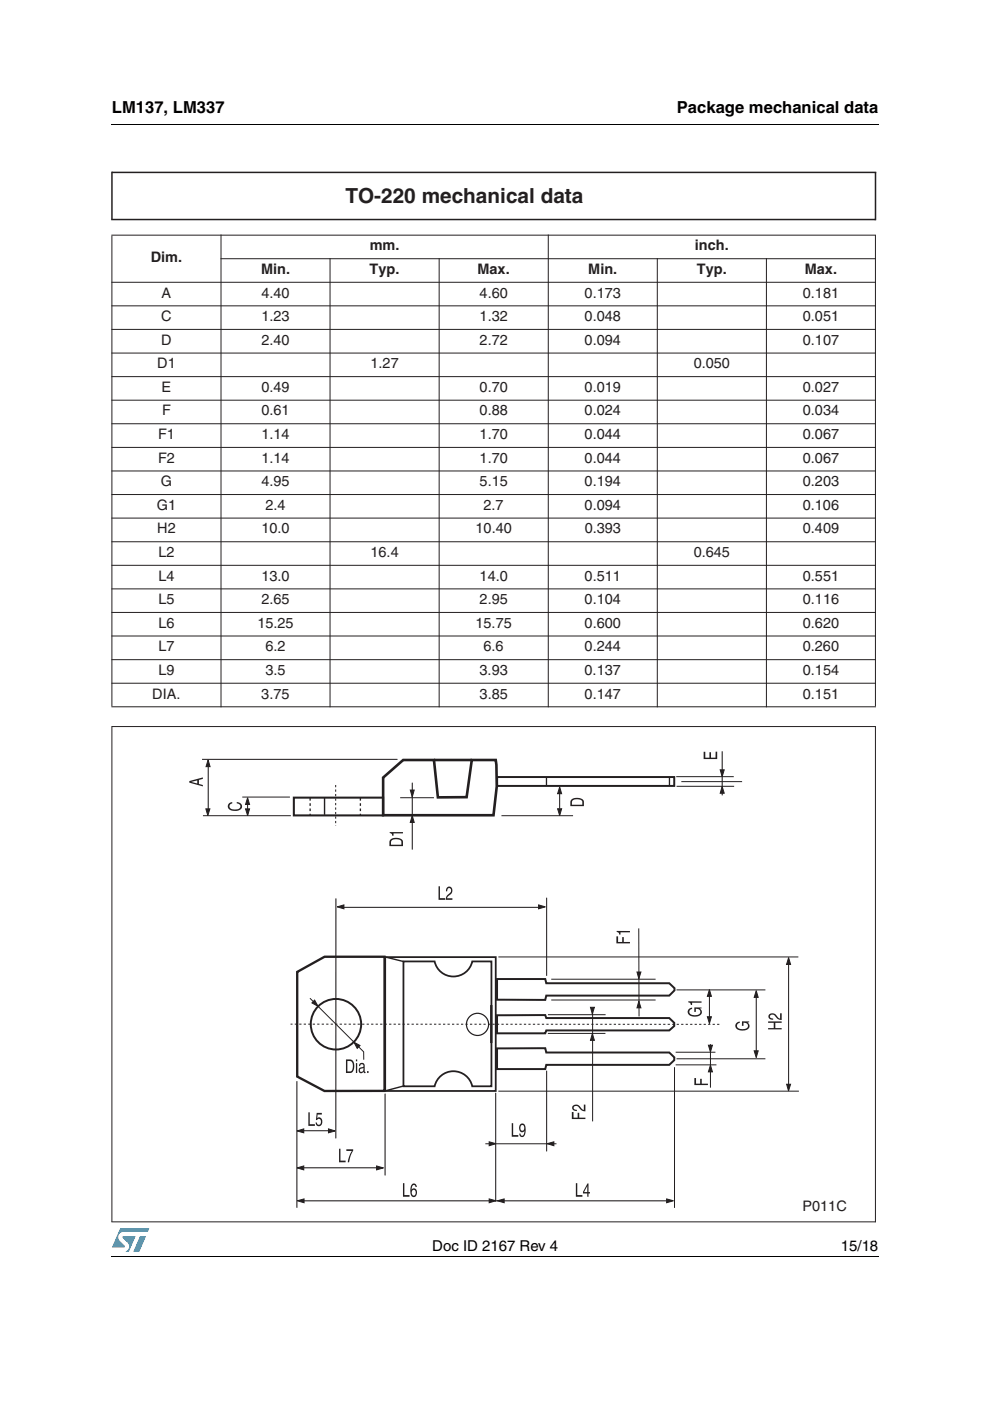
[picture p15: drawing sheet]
<svg xmlns="http://www.w3.org/2000/svg" width="210mm" height="297mm" viewBox="0 0 210 297" stroke-linecap="round" stroke-linejoin="round" font-family="sans-serif">
<defs><g id="words">
<text font-size="4.4" fill="#231f20" x="73.2" y="43.1">TO-220 mechanical data</text>
<g font-size="3.5">
<text x="23.7" y="23.9">LM137, LM337</text>
<text x="143.5" y="23.9">Package mechanical data</text>
</g>
<g font-size="3.2">
<text x="91.7" y="265.1">Doc ID 2167 Rev 4</text>
<text x="178.3" y="265.1">15/18</text>
</g>
<g font-size="3.1" fill="#231f20">
<text x="78.4" y="53.1">mm.</text>
<text x="147.3" y="53.1">inch.</text>
<text x="32" y="55.6">Dim.</text>
<text x="55.3" y="58.1">Min.</text>
<text x="78.4" y="58.1">Typ.</text>
<text x="101.2" y="58.1">Max.</text>
<text x="124.7" y="58.1">Min.</text>
<text x="147.8" y="58.1">Typ.</text>
<text x="170.6" y="58.1">Max.</text>
<text x="34.3" y="63.1">A</text>
<text x="55.4" y="63.1">4.40</text>
<text x="101.7" y="63.1">4.60</text>
<text x="124" y="63.1">0.173</text>
<text x="170.2" y="63.1">0.181</text>
<text x="34.2" y="68.1">C</text>
<text x="55.4" y="68.1">1.23</text>
<text x="101.7" y="68.1">1.32</text>
<text x="124" y="68.1">0.048</text>
<text x="170.2" y="68.1">0.051</text>
<text x="34.2" y="73.1">D</text>
<text x="55.4" y="73.1">2.40</text>
<text x="101.7" y="73.1">2.72</text>
<text x="124" y="73.1">0.094</text>
<text x="170.2" y="73.1">0.107</text>
<text x="33.3" y="78.1">D1</text>
<text x="34.3" y="83.1">E</text>
<text x="55.4" y="83.1">0.49</text>
<text x="78.5" y="78.1">1.27</text>
<text x="101.7" y="83.1">0.70</text>
<text x="124" y="83.1">0.019</text>
<text x="147.1" y="78.1">0.050</text>
<text x="170.2" y="83.1">0.027</text>
<text x="34.4" y="88.1">F</text>
<text x="55.4" y="88.1">0.61</text>
<text x="101.7" y="88.1">0.88</text>
<text x="124" y="88.1">0.024</text>
<text x="170.2" y="88.1">0.034</text>
<text x="33.5" y="93.1">F1</text>
<text x="55.4" y="93.1">1.14</text>
<text x="101.7" y="93.1">1.70</text>
<text x="124" y="93.1">0.044</text>
<text x="170.2" y="93.1">0.067</text>
<text x="33.5" y="98.1">F2</text>
<text x="55.4" y="98.1">1.14</text>
<text x="101.7" y="98.1">1.70</text>
<text x="124" y="98.1">0.044</text>
<text x="170.2" y="98.1">0.067</text>
<text x="34.1" y="103.1">G</text>
<text x="55.4" y="103.1">4.95</text>
<text x="101.7" y="103.1">5.15</text>
<text x="124" y="103.1">0.194</text>
<text x="170.2" y="103.1">0.203</text>
<text x="33.2" y="108.1">G1</text>
<text x="33.3" y="113.1">H2</text>
<text x="55.4" y="113.1">10.0</text>
<text x="56.3" y="108.1">2.4</text>
<text x="100.8" y="113.1">10.40</text>
<text x="102.5" y="108.1">2.7</text>
<text x="124" y="108.1">0.094</text>
<text x="124" y="113.1">0.393</text>
<text x="170.2" y="108.1">0.106</text>
<text x="170.2" y="113.1">0.409</text>
<text x="33.6" y="118.1">L2</text>
<text x="78.5" y="118.1">16.4</text>
<text x="147.1" y="118.1">0.645</text>
<text x="33.6" y="123.1">L4</text>
<text x="55.4" y="123.1">13.0</text>
<text x="101.7" y="123.1">14.0</text>
<text x="124" y="123.1">0.511</text>
<text x="170.2" y="123.1">0.551</text>
<text x="33.6" y="128.1">L5</text>
<text x="55.4" y="128.1">2.65</text>
<text x="101.7" y="128.1">2.95</text>
<text x="124" y="128.1">0.104</text>
<text x="170.2" y="128.1">0.116</text>
<text x="33.6" y="133.1">L6</text>
<text x="54.6" y="133.1">15.25</text>
<text x="100.8" y="133.1">15.75</text>
<text x="124" y="133.1">0.600</text>
<text x="170.2" y="133.1">0.620</text>
<text x="33.6" y="138.1">L7</text>
<text x="33.6" y="143.1">L9</text>
<text x="56.3" y="138.1">6.2</text>
<text x="56.3" y="143.1">3.5</text>
<text x="101.7" y="143.1">3.93</text>
<text x="102.5" y="138.1">6.6</text>
<text x="123.9" y="143.1">0.137</text>
<text x="124" y="138.1">0.244</text>
<text x="170.2" y="143.1">0.154</text>
<text x="170.2" y="138.1">0.260</text>
<text x="32.3" y="148.1">DIA.</text>
<text x="55.4" y="148.1">3.75</text>
<text x="101.7" y="148.1">3.85</text>
<text x="124" y="148.1">0.147</text>
<text x="170.2" y="148.1">0.151</text>
<text x="170.1" y="256.8">P011C</text>
</g>
</g></defs>
<g fill="#009ad9">
<path d="M29.7 262.1h1.3l-1.5 3.3h-1.2z"/>
<path d="M25.5 260.5h6.2l-.4 .7h-5.1a1.13 1.13 0 0 0-1.1 .7 1.13 1.13 0 0 0 .3 1.2l1.1 1-.1 .3-2.7 .1z"/>
<path d="M26 262.1h2.8l-1.5 3.3h-.7a1.18 1.18 0 0 0 .5-1.9l-1.1-1.1z"/>
</g>
<path d="M23.6 26.2l.1 .2zM23.6 266.3l.1 .1z" fill="#000"/>
<path d="M23.7 26.3h162.6M23.7 266.3h162.6" fill="none" stroke="#000" stroke-width=".21"/>
<g fill="#fff">
<path d="M23.7 36.1h162.5v223.4h-162.5z"/>
<path d="M23.7 154h161.9v105.1h-161.9z"/>
</g>
<path d="M23.7 154h162M23.7 153.9v105.2M185.6 154v105.2M23.7 259.1h161.9" fill="none" stroke="#231f20" stroke-width=".21"/>
<g fill="#fff">
<path d="M23.7 42.8h162z"/>
<path d="M185.6 42.8l.1 108.7z"/>
<path d="M23.7 151.5h161.9z"/>
<path d="M23.7 42.8l.1 108.7z"/>
</g>
<g fill="none" stroke="#231f20" stroke-width=".21">
<path d="M23.7 49.9h162M23.7 59.8h162M23.7 50v99.7M46.8 54.9h138.9M46.9 49.7v100.3M70 54.7v95.3M93.1 54.7v95.3M116.2 49.7v100.3M139.4 54.7v95.3M162.5 54.7v95.3M185.6 50v99.7M23.7 64.8h162"/>
<path d="M23.7 69.8h162M23.7 74.9h162M23.7 79.9h162M23.7 84.8h162M23.7 89.8h162M23.7 94.9h162M23.7 99.9h162M23.7 104.9h162M23.7 109.8h162M23.7 114.9h162M23.7 119.9h162M23.7 124.9h162"/>
<path d="M23.7 129.9h162M23.7 134.8h162M23.7 139.9h162M23.7 144.9h162M23.7 149.9h162"/>
</g>
<path d="M23.7 36.6h162.1M23.7 36.4v10.1M185.6 36.5v10.2M23.7 46.5h161.9" fill="none" stroke="#231f20" stroke-width=".32"/>
<g fill="#fff">
<path d="M27.3 157.6h154.8v101.1h-154.8z"/>
<path d="M39.7 159h129.9v97.3h-129.9z"/>
</g>
<path d="M62.3 169.1h18.9v3.8h-18.9z" fill="none" stroke="#231f20" stroke-width=".44"/>
<path d="M135.4 196.8l.1 18.7" fill="none" stroke="#231f20" stroke-width=".21"/>
<path d="M87.4 172.9l.4 1.5h-.8z" fill="#231f20"/>
<path d="M87.4 172.9l.4 1.5h-.8z" fill="none" stroke="#231f20" stroke-width=".22"/>
<path d="M43 172.9h18.7M106.3 172.9h15.2" fill="none" stroke="#231f20" stroke-width=".21"/>
<path d="M81.7 202.9h23.4v28.4h-23.4zM104.2 213.1v17.2h-4.1a4.1 4.1 0 0 0-4-3.2 4.1 4.1 0 0 0-4 3.2h-6.6v-21.5v-5h6.6a4.1 4.1 0 0 0 4 3.2 4.1 4.1 0 0 0 4-3.2h4.1v17.3" fill="none" stroke="#231f20" stroke-width=".38"/>
<path d="M81.2 164.9l4.3-3.8h6.5l.8 8 6.1-.1 1.1-7.9h5.1l.2 5.6-.7 6.1h-23.4z" fill="none" stroke="#231f20" stroke-width=".56"/>
<circle cx="101.2" cy="217.2" r="2.34" fill="none" stroke="#231f20" stroke-width=".26"/>
<path d="M105.4 164.7h37.6v1.9h-37.6z" fill="none" stroke="#231f20" stroke-width=".42"/>
<path d="M43.6 171.5h.9l-.4 1.4z" fill="#231f20"/>
<path d="M43.6 171.5h.9l-.4 1.4zM51.4 169h10.1" fill="none" stroke="#231f20" stroke-width=".21"/>
<path d="M52.5 169.1l.4 1.5h-.8z" fill="#231f20"/>
<path d="M52.5 169.1l.4 1.5h-.8zM52.5 170.3v2.6" fill="none" stroke="#231f20" stroke-width=".21"/>
<path d="M52.1 171.5h.8l-.4 1.4z" fill="#231f20"/>
<path d="M52.1 171.5h.8l-.4 1.4z" fill="none" stroke="#231f20" stroke-width=".21"/>
<path d="M118.7 166.9l.4 1.4h-.9z" fill="#231f20"/>
<path d="M84.8 169.1h7.2M118.7 166.9l.4 1.4h-.9z" fill="none" stroke="#231f20" stroke-width=".21"/>
<path d="M152.7 163.2h.9l-.5 1.5z" fill="#231f20"/>
<path d="M153.1 159.3v9.3M152.7 163.2h.9l-.5 1.5z" fill="none" stroke="#231f20" stroke-width=".21"/>
<path d="M87 167.5h.8l-.4 1.5z" fill="#231f20"/>
<path d="M87 167.5h.8l-.4 1.5zM87.4 166v14.1M143.3 223.1h8.4" fill="none" stroke="#231f20" stroke-width=".21"/>
<path d="M150.2 221.6h.8l-.4 1.4z" fill="#231f20"/>
<path d="M105.7 202.9h63.6M105.7 231.3h63.7M143.3 225.8h8.6M150.2 221.6h.8l-.4 1.4z" fill="none" stroke="#231f20" stroke-width=".21"/>
<path d="M167.2 203l.4 1.5h-.8z" fill="#231f20"/>
<path d="M167.2 203l.4 1.5h-.8zM143 226.3v29.8" fill="none" stroke="#231f20" stroke-width=".21"/>
<path d="M63 254.6l1.5-.4v.8z" fill="#231f20"/>
<path d="M63 254.6l1.5-.4v.8zM63.9 254.6h78.6" fill="none" stroke="#231f20" stroke-width=".21"/>
<g fill="#231f20">
<path d="M159.9 222.8h.9l-.5 1.4z"/>
<path d="M85.4 250.9h.3v2.5h1.1v.3h-1.4z" fill-rule="evenodd"/>
<path d="M87.4 251a2.37 2.37 0 0 0 0 2.7 .86 .86 0 0 0 1-.3 .86 .86 0 0 0-.1-1 .57 .57 0 0 0-.5-.5 .57 .57 0 0 0-.5 .4 .72 .72 0 0 1 .6-1l.2 .4h.3a.63 .63 0 0 0-.3-.7 .63 .63 0 0 0-.7 0zM87.4 252.4a.39 .39 0 0 1 .4-.1 .39 .39 0 0 1 .3 .3l-.1 .7a.34 .34 0 0 1-.6 0l-.1-.4z" fill-rule="evenodd"/>
<path d="M40.1 165.6v.3l2.9 .8v-.3l-.8-.2v-.8l.8-.3v-.3zM40.6 165.8l1.2-.3v.6z" fill-rule="evenodd"/>
<path d="M48.5 170.3l.7-.2v.2a.63 .63 0 0 0-.5 .7 .63 .63 0 0 0 .6 .6h1a.64 .64 0 0 0 .7-.7 .64 .64 0 0 0-.8-.6v-.3a.96 .96 0 0 1 1.1 1 .96 .96 0 0 1-1.1 .9 1.45 1.45 0 0 1-1.9-1z" fill-rule="evenodd"/>
<path d="M121.1 169.6l-.2 1.3h2.9v-.9a1.7 1.7 0 0 0-2.7-.4zM121.4 169.7a1.46 1.46 0 0 1 2.1 .3v.6h-2.2z" fill-rule="evenodd"/>
<path d="M149.2 159.4h.3v1.2h.9v-1.1h.4v1.1h.9v-1.2h.4v1.5h-2.9z" fill-rule="evenodd"/>
<path d="M82.7 178.1l-.1 .4v.9h2.8v-.9a1.71 1.71 0 0 0-2.7-.4zM83.1 178.2a1.45 1.45 0 0 1 2 .3v.6h-2.2z" fill-rule="evenodd"/>
<path d="M82.6 176.4h2.8v.3h-2v.5h-.2l-.1-.4-.5-.2z" fill-rule="evenodd"/>
<path d="M147.2 228.6h.4v1.2h.8v-1.1h.4v1.1h1.3v.3h-2.9z" fill-rule="evenodd"/>
<path d="M156.2 216.9l.6-.3v.3a.64 .64 0 0 0-.5 .7 .64 .64 0 0 0 .6 .6h1a.64 .64 0 0 0 .7-.6 .64 .64 0 0 0-.6-.7l-.4-.1v.7h-.3v-1l1.5 .1v.1l-.3 .1a.9 .9 0 0 1 .4 1.1 .9 .9 0 0 1-1 .6 1.5 1.5 0 0 1-2-1z" fill-rule="evenodd"/>
</g>
<path d="M160.3 211.2v11.9M159.9 222.8h.9l-.5 1.4z" fill="none" stroke="#231f20" stroke-width=".21"/>
<path d="M160.3 210l.5 1.5h-.9z" fill="#231f20"/>
<path d="M143.4 164.7h12.2M143.4 166.7h12.3M144.5 165.7h12.8M160.3 210l.5 1.5h-.9z" fill="none" stroke="#231f20" stroke-width=".21"/>
<path d="M115.9 164.8v1.7M141.9 164.8v1.7" fill="none" stroke="#231f20" stroke-width=".28"/>
<path d="M153.1 166.8l.5 1.4h-.9z" fill="#231f20"/>
<path d="M153.1 166.8l.5 1.4h-.9zM81.6 231.9v17.3" fill="none" stroke="#231f20" stroke-width=".21"/>
<path d="M63 206.1l5.8-3.2h12.7v28.4h-12.7l-5.8-3z" fill="none" stroke="#231f20" stroke-width=".5"/>
<g fill="none" stroke="#231f20" stroke-width=".42">
<path d="M105.4 215.3l10.2-.1 .2 .6h26.1l1.1 1.1v.6l-1.1 1h-26.1l-.2 .6h-10.2z"/>
<circle cx="71.2" cy="217.2" r="5.3"/>
</g>
<path d="M152.5 217.2l-90.9-.1" fill="none" stroke="#231f20" stroke-width=".21" stroke-dasharray=".5 .5" stroke-linecap="butt"/>
<path d="M63 247.6l1.4-.4v.8z" fill="#231f20"/>
<path d="M63 247.6l1.4-.4v.8zM64.4 247.6h16.9" fill="none" stroke="#231f20" stroke-width=".21"/>
<g fill="#231f20">
<path d="M71.9 243.6h.3v2.5h1.1v.3h-1.4z" fill-rule="evenodd"/>
<path d="M73.4 243.7h1.5l-.9 2.7h-.3l.1-.5 .8-1.9h-1.2z" fill-rule="evenodd"/>
</g>
<path d="M72.6 192.4h41.7" fill="none" stroke="#231f20" stroke-width=".21"/>
<g fill="#231f20">
<path d="M93 187.9h.3v2.5h1.1v.4h-1.4z" fill-rule="evenodd"/>
<path d="M94.8 188.2a.73 .73 0 0 1 .9 0 .73 .73 0 0 1 .2 .9l-1.1 1.3h1.1v.4h-1.4l.2-.9 .7-.5a.52 .52 0 0 0 .3-.7 .52 .52 0 0 0-.7-.3l-.2 .6h-.2z" fill-rule="evenodd"/>
</g>
<path d="M42.8 161h41.5M71.2 190.5v50.9M167.2 204.2v26.5" fill="none" stroke="#231f20" stroke-width=".21"/>
<path d="M75 221l1.3 .7-.6 .6z" fill-rule="evenodd" fill="#231f20"/>
<path d="M75 221l1.3 .7-.6 .6z" fill="none" stroke="#231f20" stroke-width=".21"/>
<path d="M66.7 212l.7 1.4-1.3-.8z" fill-rule="evenodd" fill="#231f20"/>
<path d="M66.7 212l.7 1.4-1.3-.8z" fill="none" stroke="#231f20" stroke-width=".21"/>
<g fill="#231f20">
<path d="M73.4 224.6v2.9h.9a1.71 1.71 0 0 0 .4-2.7zM73.7 225h.5a1.01 1.01 0 0 1 .6 1.4l-.2 .5-.2 .2-.7 .1z" fill-rule="evenodd"/>
<path d="M75.5 224.6v.4h.2v-.4zM75.5 225.4v2.1h.2v-2.1z" fill-rule="evenodd"/>
<path d="M76.3 225.5l-.2 .5h.3a.35 .35 0 0 1 .2-.4 .35 .35 0 0 1 .4 .2 .35 .35 0 0 1-.1 .4 .64 .64 0 0 0-.9 .6 .64 .64 0 0 0 .8 .7l.3-.3 .1 .3h.3v-.3l-.2-.1v-1.2a.6 .6 0 0 0-.4-.5 .6 .6 0 0 0-.6 .1zM76.4 226.7l.6-.3a.47 .47 0 0 1 0 .7 .47 .47 0 0 1-.7 0z" fill-rule="evenodd"/>
</g>
<path d="M78 227.1v.4" fill="none" stroke="#231f20" stroke-width=".3"/>
<path d="M65.7 211.6l11.4 11.4v1.7M116.9 207.6h22.1M116.9 212h22.1M105.1 231.7v23" fill="none" stroke="#231f20" stroke-width=".21"/>
<path d="M65.8 169.2v3.6M76.4 169.2v3.6" fill="none" stroke="#231f20" stroke-width=".28" stroke-dasharray=".6 .6 .6 .6 .6 .6" stroke-linecap="butt"/>
<path d="M71.2 166.4v8.7" fill="none" stroke="#231f20" stroke-width=".21" stroke-dasharray=".5 .5" stroke-linecap="butt"/>
<path d="M105.4 207.6h10.2l.2 .9h26.1l1.1 1v.5l-1.1 1.1h-26.1l-.2 .9h-10.2zM105.4 222.3l10.2-.1 .2 1h26.1l1.1 1v.6l-1.1 1h-26.1l-.2 .9h-10.2z" fill="none" stroke="#231f20" stroke-width=".42"/>
<g fill="#231f20">
<path d="M103.7 254.2l1.4 .4-1.4 .4z"/>
<path d="M130.7 198.5h.3v1.2h.9v-1h.4v1h1.3v.3h-2.9z" fill-rule="evenodd"/>
<path d="M130.7 197.4h2.9v.3h-2v.4h-.3l-.1-.3-.5-.2z" fill-rule="evenodd"/>
</g>
<path d="M103.7 254.2l1.4 .4-1.4 .4z" fill="none" stroke="#231f20" stroke-width=".21"/>
<path d="M71.5 192.3l1.4-.4v.8z" fill="#231f20"/>
<path d="M71.5 192.3l1.4-.4v.8z" fill="none" stroke="#231f20" stroke-width=".21"/>
<path d="M114.2 191.9l1.4 .4-1.4 .4z" fill="#231f20"/>
<path d="M114.2 191.9l1.4 .4-1.4 .4z" fill="none" stroke="#231f20" stroke-width=".21"/>
<path d="M135.1 206.1h.8l-.4 1.4z" fill="#231f20"/>
<path d="M135.1 206.1h.8l-.4 1.4z" fill="none" stroke="#231f20" stroke-width=".21"/>
<path d="M135.5 212.3l.4 1.4h-.8z" fill="#231f20"/>
<path d="M135.5 212.3l.4 1.4h-.8z" fill="none" stroke="#231f20" stroke-width=".21"/>
<path d="M118.2 171.5h.9l-.4 1.4z" fill="#231f20"/>
<path d="M118.2 171.5h.9l-.4 1.4zM118.7 167.5v4" fill="none" stroke="#231f20" stroke-width=".21"/>
<path d="M150.6 225.8l.4 1.5h-.8z" fill="#231f20"/>
<path d="M150.6 225.8l.4 1.5h-.8zM150.6 221.4v9.2" fill="none" stroke="#231f20" stroke-width=".21"/>
<path d="M44.1 161.1l.4 1.4h-.8z" fill="#231f20"/>
<path d="M44.1 161.1l.4 1.4h-.8zM44.1 162.5v9.4M63 229.2v26.9" fill="none" stroke="#231f20" stroke-width=".21"/>
<path d="M79.8 247.2l1.5 .4-1.5 .4z" fill="#231f20"/>
<path d="M79.8 247.2l1.5 .4-1.5 .4z" fill="none" stroke="#231f20" stroke-width=".21"/>
<path d="M63 239.8l1.4-.5v.9z" fill="#231f20"/>
<path d="M63 239.8l1.4-.5v.9zM64.2 239.7h6.1" fill="none" stroke="#231f20" stroke-width=".21"/>
<g fill="#231f20">
<path d="M69.6 239.3l1.5 .5-1.5 .4z"/>
<path d="M65.4 235.8h.3v2.6h1.1v.3h-1.4z" fill-rule="evenodd"/>
<path d="M67.1 236h1.1v.3h-.9v.8a.83 .83 0 0 1 1 .2 .83 .83 0 0 1-.1 1.1 .7 .7 0 0 1-.8 .4 .7 .7 0 0 1-.5-.8h.3l.2 .5a.59 .59 0 0 0 .7-.7 .59 .59 0 0 0-.7-.5l-.4 .2z" fill-rule="evenodd"/>
</g>
<path d="M69.6 239.3l1.5 .5-1.5 .4z" fill="none" stroke="#231f20" stroke-width=".21"/>
<path d="M105.5 254.6l1.4-.4v.8z" fill="#231f20"/>
<path d="M105.5 254.6l1.4-.4v.8z" fill="none" stroke="#231f20" stroke-width=".21"/>
<path d="M141.3 254.2l1.5 .4-1.5 .4z" fill="#231f20"/>
<path d="M141.3 254.2l1.5 .4-1.5 .4z" fill="none" stroke="#231f20" stroke-width=".21"/>
<g fill="#231f20">
<path d="M122.1 250.9h.3v2.5h1.1v.3h-1.4z" fill-rule="evenodd"/>
<path d="M124.6 250.9l-1 1.8v.3h.9v.7h.3v-.7h.3v-.3h-.3v-1.8zM124.5 251.5v1.2h-.7z" fill-rule="evenodd"/>
</g>
<path d="M115.9 190.3v16.6" fill="none" stroke="#231f20" stroke-width=".21"/>
<path d="M166.8 229.9h.8l-.4 1.4z" fill="#231f20"/>
<path d="M166.8 229.9h.8l-.4 1.4z" fill="none" stroke="#231f20" stroke-width=".21"/>
<g fill="#231f20">
<path d="M162.9 216.6h2.8v.3h-1.3v1.1h1.3v.2h-2.8v-.2h1.1v-1.1h-1.1z" fill-rule="evenodd"/>
<path d="M163.2 215a1.3 1.3 0 0 1 1.8 .8l.4 .2v-1.2h.3v1.5l-.9-.3-.5-.6a.52 .52 0 0 0-.7-.3 .52 .52 0 0 0-.2 .7l.5 .1v.3a.72 .72 0 0 1-.9-.3 .72 .72 0 0 1 .2-.9z" fill-rule="evenodd"/>
<path d="M108.5 238.1h.3v2.6h1.1v.3h-1.4z" fill-rule="evenodd"/>
<path d="M110.2 238.5a.96 .96 0 0 0 .7 1.5l.3-.3-.1 .7a.38 .38 0 0 1-.4 .4 .38 .38 0 0 1-.4-.5h-.2a.66 .66 0 0 0 .7 .8 .66 .66 0 0 0 .6-.8v-1.4a.66 .66 0 0 0-.4-.6 .66 .66 0 0 0-.8 .2zM110.6 238.6a.58 .58 0 0 1 .6 .5 .58 .58 0 0 1-.6 .6l-.3-.6z" fill-rule="evenodd"/>
</g>
<path d="M102.9 242.5h15.1" fill="none" stroke="#231f20" stroke-width=".21"/>
<path d="M116 242.5l1.4-.4v.8z" fill="#231f20"/>
<path d="M116 242.5l1.4-.4v.8z" fill="none" stroke="#231f20" stroke-width=".21"/>
<path d="M103.7 242.1l1.4 .4-1.4 .4z" fill="#231f20"/>
<path d="M125.6 214.5v23.3M115.9 227v17.1M103.7 242.1l1.4 .4-1.4 .4z" fill="none" stroke="#231f20" stroke-width=".21"/>
<g fill="#231f20">
<path d="M125.2 213.6h.8l-.4 1.4z"/>
<path d="M121.2 235.8h.4v1.2h.9v-1.1h.3v1.1h1.3v.3h-2.9z" fill-rule="evenodd"/>
<path d="M121.4 234.5a1.15 1.15 0 0 1 1.9 .5l.5 .3v-1.1h.3v1.4l-.7-.1-.7-.8a.52 .52 0 0 0-.7-.2 .52 .52 0 0 0-.3 .7l.6 .1v.3a.74 .74 0 0 1-.8-.3 .74 .74 0 0 1-.1-.8z" fill-rule="evenodd"/>
</g>
<path d="M116.2 219.1h12.2M116.2 215.1h12.2M125.2 213.6h.8l-.4 1.4z" fill="none" stroke="#231f20" stroke-width=".21"/>
<path d="M125.6 219.1l.4 1.5h-.8z" fill="#231f20"/>
<path d="M125.6 219.1l.4 1.5h-.8z" fill="none" stroke="#231f20" stroke-width=".21"/>
<path d="M68.8 169.1v3.7M81.7 202.9l3.8 1M85.6 230.2l-3.9 1.1" fill="none" stroke="#231f20" stroke-width=".3"/>
<path d="M150 215.6h.8l-.4 1.4z" fill="#231f20"/>
<path d="M150 215.6h.8l-.4 1.4z" fill="none" stroke="#231f20" stroke-width=".21"/>
<path d="M150.4 209.8l.4 1.4h-.8z" fill="#231f20"/>
<path d="M150.4 209.8l.4 1.4h-.8zM150.4 210.4v6.2" fill="none" stroke="#231f20" stroke-width=".21"/>
<g fill="#231f20">
<path d="M146.1 213.9l.6-.3v.3a.64 .64 0 0 0-.5 .7 .64 .64 0 0 0 .6 .6h1a.64 .64 0 0 0 .7-.6 .64 .64 0 0 0-.6-.7h-.4v.6h-.3v-.9h1.5v.2h-.3a.9 .9 0 0 1 .4 1.1 .9 .9 0 0 1-1 .6 1.49 1.49 0 0 1-2-1z" fill-rule="evenodd"/>
<path d="M145.9 212.3h2.8v.3h-2v.5h-.2l-.2-.5-.4-.1z" fill-rule="evenodd"/>
</g>
<path d="M143.4 209.9h18.9M143.4 224.5h18.9" fill="none" stroke="#231f20" stroke-width=".21"/>
<path d="M92 161.1h8" fill="none" stroke="#231f20" stroke-width=".56"/>
<use href="#words"/>
</svg>
